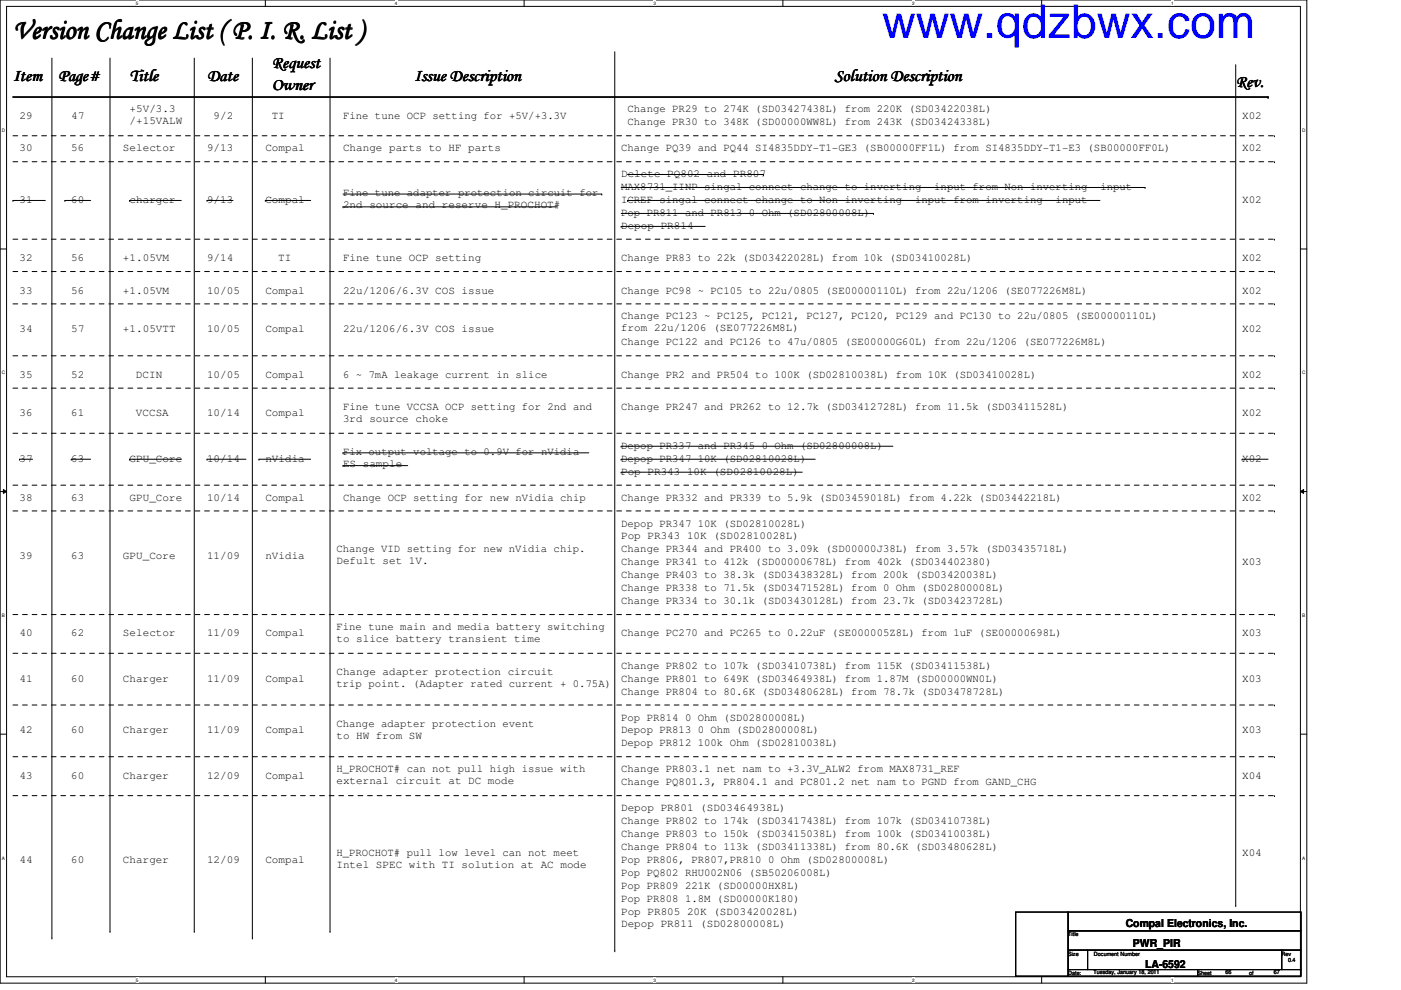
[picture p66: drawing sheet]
<svg xmlns="http://www.w3.org/2000/svg" width="297mm" height="210mm" viewBox="0 0 297 210" stroke-linecap="round" stroke-linejoin="round" font-family="sans-serif">
<defs><g id="words">
<text font-size="9.9" fill="#00f" x="187" y="8">www.qdzbwx.com</text>
<text font-size="5.9" x="2.8" y="8.1">Version Change List ( P. I. R. List )</text>
<g font-size="3.7">
<text x="2.7" y="17.1">Item</text>
<text x="12.4" y="17.2">Page#</text>
<text x="27.6" y="17.1">Title</text>
<text x="44" y="17.1">Date</text>
<text x="57.7" y="14.4">Request</text>
<text x="87.9" y="17.1">Issue Description</text>
<text x="177" y="17.1">Solution Description</text>
<text x="57.7" y="19">Owner</text>
<text x="262.1" y="18.5">Rev.</text>
</g>
<g font-size="2.3">
<text x="27.5" y="23.8">+5V/3.3</text>
<text x="133.1" y="23.8">Change PR29 to 274K (SD03427438L) from 220K (SD03422038L)</text>
<text x="4.1" y="25.2">29</text>
<text x="15.1" y="25.2">47</text>
<text x="27.5" y="26.4">/+15VALW</text>
<text x="45.3" y="25.2">9/2</text>
<text x="57.6" y="25.2">TI</text>
<text x="72.7" y="25.2">Fine tune OCP setting for +5V/+3.3V</text>
<text x="133.1" y="26.6">Change PR30 to 348K (SD00000WW8L) from 243K (SD03424338L)</text>
<text x="263.4" y="25.2">X02</text>
<text x="4.1" y="32">30</text>
<text x="15.1" y="32">56</text>
<text x="26.1" y="32">Selector</text>
<text x="43.9" y="32">9/13</text>
<text x="56.3" y="32">Compal</text>
<text x="72.7" y="32">Change parts to HF parts</text>
<text x="131.7" y="32">Change PQ39 and PQ44 SI4835DDY-T1-GE3 (SB00000FF1L) from SI4835DDY-T1-E3 (SB00000FF0L)</text>
<text x="263.4" y="32">X02</text>
<text x="72.7" y="41.7">Fine tune adapter protection circuit for</text>
<text x="131.7" y="40.3">MAX8731_IINP singal connect change to inverting</text>
<text x="131.7" y="37.5">Delete PQ802 and PR807</text>
<text x="198.1" y="40.3">input from Non-inverting</text>
<text x="233.3" y="40.3">input</text>
<text x="4.1" y="43.1">31</text>
<text x="15.1" y="43.1">60</text>
<text x="27.5" y="43.1">charger</text>
<text x="43.9" y="43.1">9/13</text>
<text x="56.3" y="43.1">Compal</text>
<text x="72.7" y="44.2">2nd source and reserve H_PROCHOT#</text>
<text x="131.7" y="43.1">ICREF singal connect change to Non-inverting</text>
<text x="131.7" y="45.8">Pop PR811 and PR813 0 Ohm (SD02800008L)</text>
<text x="194" y="43.1">input from inverting</text>
<text x="223.8" y="43.1">input</text>
<text x="263.4" y="43.1">X02</text>
<text x="131.7" y="48.5">Depop PR814</text>
<text x="4.1" y="55.4">32</text>
<text x="15.1" y="55.4">56</text>
<text x="26.1" y="55.4">+1.05VM</text>
<text x="43.9" y="55.4">9/14</text>
<text x="59" y="55.4">TI</text>
<text x="72.7" y="55.4">Fine tune OCP setting</text>
<text x="131.7" y="55.4">Change PR83 to 22k (SD03422028L) from 10k (SD03410028L)</text>
<text x="263.4" y="55.4">X02</text>
<text x="4.1" y="62.2">33</text>
<text x="15.1" y="62.2">56</text>
<text x="26.1" y="62.2">+1.05VM</text>
<text x="43.9" y="62.2">10/05</text>
<text x="56.3" y="62.2">Compal</text>
<text x="72.7" y="62.2">22u/1206/6.3V COS issue</text>
<text x="131.7" y="62.2">Change PC98 ~ PC105 to 22u/0805 (SE00000110L) from 22u/1206 (SE077226M8L)</text>
<text x="263.4" y="62.2">X02</text>
<text x="4.1" y="70.5">34</text>
<text x="15.1" y="70.5">57</text>
<text x="26.1" y="70.5">+1.05VTT</text>
<text x="43.9" y="70.5">10/05</text>
<text x="56.3" y="70.5">Compal</text>
<text x="72.7" y="70.5">22u/1206/6.3V COS issue</text>
<text x="131.7" y="67.7">Change PC123 ~ PC125, PC121, PC127, PC120, PC129 and PC130 to 22u/0805 (SE00000110L)</text>
<text x="131.7" y="70.3">from 22u/1206 (SE077226M8L)</text>
<text x="263.4" y="70.5">X02</text>
<text x="131.7" y="73.2">Change PC122 and PC126 to 47u/0805 (SE00000G60L) from 22u/1206 (SE077226M8L)</text>
<text x="4.1" y="80.1">35</text>
<text x="15.1" y="80.1">52</text>
<text x="28.8" y="80.1">DCIN</text>
<text x="43.9" y="80.1">10/05</text>
<text x="56.3" y="80.1">Compal</text>
<text x="72.7" y="80.1">6 ~ 7mA leakage current in slice</text>
<text x="131.7" y="80.1">Change PR2 and PR504 to 100K (SD02810038L) from 10K (SD03410028L)</text>
<text x="263.4" y="80.1">X02</text>
<text x="4.1" y="88.3">36</text>
<text x="15.1" y="88.3">61</text>
<text x="28.8" y="88.3">VCCSA</text>
<text x="43.9" y="88.3">10/14</text>
<text x="56.3" y="88.3">Compal</text>
<text x="72.7" y="86.9">Fine tune VCCSA OCP setting for 2nd and</text>
<text x="72.7" y="89.5">3rd source choke</text>
<text x="131.7" y="86.9">Change PR247 and PR262 to 12.7k (SD03412728L) from 11.5k (SD03411528L)</text>
<text x="263.4" y="88.3">X02</text>
<text x="131.7" y="95.2">Depop PR337 and PR345 0 Ohm (SD02800008L)</text>
<text x="4.1" y="97.9">37</text>
<text x="15.1" y="97.9">63</text>
<text x="27.5" y="97.9">GPU_Core</text>
<text x="43.9" y="97.9">10/14</text>
<text x="56.3" y="97.9">nVidia</text>
<text x="72.7" y="96.5">Fix output voltage to 0.9V for nVidia</text>
<text x="72.7" y="99.1">ES sample</text>
<text x="131.7" y="97.9">Depop PR347 10K (SD02810028L)</text>
<text x="131.7" y="100.6">Pop PR343 10K (SD02810028L)</text>
<text x="263.4" y="97.9">X02</text>
<text x="4.1" y="106.1">38</text>
<text x="15.1" y="106.1">63</text>
<text x="27.5" y="106.1">GPU_Core</text>
<text x="43.9" y="106.1">10/14</text>
<text x="56.3" y="106.1">Compal</text>
<text x="72.7" y="106.1">Change OCP setting for new nVidia chip</text>
<text x="131.7" y="106.1">Change PR332 and PR339 to 5.9k (SD03459018L) from 4.22k (SD03442218L)</text>
<text x="263.4" y="106.1">X02</text>
<text x="131.7" y="111.6">Depop PR347 10K (SD02810028L)</text>
<text x="4.1" y="118.5">39</text>
<text x="15.1" y="118.5">63</text>
<text x="26.1" y="118.5">GPU_Core</text>
<text x="43.9" y="118.5">11/09</text>
<text x="56.3" y="118.5">nVidia</text>
<text x="71.3" y="117.1">Change VID setting for new nVidia chip.</text>
<text x="71.3" y="119.6">Defult set 1V.</text>
<text x="131.7" y="114.3">Pop PR343 10K (SD02810028L)</text>
<text x="131.7" y="117.1">Change PR344 and PR400 to 3.09k (SD00000J38L) from 3.57k (SD03435718L)</text>
<text x="131.7" y="119.8">Change PR341 to 412k (SD00000678L) from 402k (SD034402380)</text>
<text x="263.4" y="119.8">X03</text>
<text x="131.7" y="122.6">Change PR403 to 38.3k (SD03438328L) from 200k (SD03420038L)</text>
<text x="131.7" y="125.3">Change PR338 to 71.5k (SD03471528L) from 0 Ohm (SD02800008L)</text>
<text x="131.7" y="128.1">Change PR334 to 30.1k (SD03430128L) from 23.7k (SD03423728L)</text>
<text x="4.1" y="134.9">40</text>
<text x="15.1" y="134.9">62</text>
<text x="26.1" y="134.9">Selector</text>
<text x="43.9" y="134.9">11/09</text>
<text x="56.3" y="134.9">Compal</text>
<text x="71.3" y="133.6">Fine tune main and media battery switching</text>
<text x="71.3" y="136.1">to slice battery transient time</text>
<text x="131.7" y="134.9">Change PC270 and PC265 to 0.22uF (SE000005Z8L) from 1uF (SE00000698L)</text>
<text x="263.4" y="134.9">X03</text>
<text x="71.3" y="143.2">Change adapter protection circuit</text>
<text x="131.7" y="141.8">Change PR802 to 107k (SD03410738L) from 115K (SD03411538L)</text>
<text x="4.1" y="144.5">41</text>
<text x="15.1" y="144.5">60</text>
<text x="26.1" y="144.5">Charger</text>
<text x="43.9" y="144.5">11/09</text>
<text x="56.3" y="144.5">Compal</text>
<text x="71.3" y="145.7">trip point. (Adapter rated current + 0.75A)</text>
<text x="131.7" y="144.5">Change PR801 to 649K (SD03464938L) from 1.87M (SD00000WN0L)</text>
<text x="131.7" y="147.3">Change PR804 to 80.6K (SD03480628L) from 78.7k (SD03478728L)</text>
<text x="263.4" y="144.5">X03</text>
<text x="4.1" y="155.5">42</text>
<text x="15.1" y="155.5">60</text>
<text x="26.1" y="155.5">Charger</text>
<text x="43.9" y="155.5">11/09</text>
<text x="56.3" y="155.5">Compal</text>
<text x="71.3" y="154.1">Change adapter protection event</text>
<text x="131.7" y="152.8">Pop PR814 0 Ohm (SD02800008L)</text>
<text x="131.7" y="155.5">Depop PR813 0 Ohm (SD02800008L)</text>
<text x="263.4" y="155.5">X03</text>
<text x="71.3" y="156.7">to HW from SW</text>
<text x="131.7" y="158.2">Depop PR812 100k Ohm (SD02810038L)</text>
<text x="4.1" y="165.1">43</text>
<text x="15.1" y="165.1">60</text>
<text x="26.1" y="165.1">Charger</text>
<text x="43.9" y="165.1">12/09</text>
<text x="56.3" y="165.1">Compal</text>
<text x="71.3" y="163.7">H_PROCHOT# can not pull high issue with</text>
<text x="71.3" y="166.3">external circuit at DC mode</text>
<text x="131.7" y="163.7">Change PR803.1 net nam to +3.3V_ALW2 from MAX8731_REF</text>
<text x="131.7" y="166.5">Change PQ801.3, PR804.1 and PC801.2 net nam to PGND from GAND_CHG</text>
<text x="263.4" y="165.1">X04</text>
<text x="131.7" y="172">Depop PR801 (SD03464938L)</text>
<text x="131.7" y="174.7">Change PR802 to 174k (SD03417438L) from 107k (SD03410738L)</text>
<text x="131.7" y="177.5">Change PR803 to 150k (SD03415038L) from 100k (SD03410038L)</text>
<text x="4.1" y="182.9">44</text>
<text x="15.1" y="182.9">60</text>
<text x="26.1" y="182.9">Charger</text>
<text x="43.9" y="182.9">12/09</text>
<text x="56.3" y="182.9">Compal</text>
<text x="71.3" y="181.6">H_PROCHOT# pull low level can not meet</text>
<text x="71.3" y="184.1">Intel SPEC with TI solution at AC mode</text>
<text x="131.7" y="180.2">Change PR804 to 113k (SD03411338L) from 80.6K (SD03480628L)</text>
<text x="131.7" y="182.9">Pop PR806, PR807,PR810 0 Ohm (SD02800008L)</text>
<text x="131.7" y="185.7">Pop PQ802 RHU002N06 (SB50206008L)</text>
<text x="263.4" y="181.6">X04</text>
<text x="131.7" y="188.4">Pop PR809 221K (SD00000HX8L)</text>
<text x="131.7" y="191.2">Pop PR808 1.8M (SD00000K180)</text>
<text x="131.7" y="193.9">Pop PR805 20K (SD03420028L)</text>
<text x="131.7" y="196.6">Depop PR811 (SD02800008L)</text>
<text x="238.7" y="196.6">Compal Electronics, Inc.</text>
<text x="240.2" y="200.9">PWR_PIR</text>
<text x="242.8" y="205.1">LA-6592</text>
</g>
<g font-size="1.2">
<text x="226.5" y="198.5">Title</text>
<text x="226.5" y="202.6">Size</text>
<text x="231.9" y="202.6">Document Number</text>
<text x="271.7" y="202.6">Rev</text>
<text x="226.5" y="206.7">Date:</text>
<text x="231.8" y="206.6">Tuesday, January 18, 2011</text>
<text x="253.9" y="206.7">Sheet</text>
<text x="259.8" y="206.6">66</text>
<text x="264.9" y="206.7">of</text>
<text x="270.1" y="206.6">67</text>
<text x="273.1" y="204">0.4</text>
</g>
<g font-size="1">
<text x="28.8" y="1">5</text>
<text x="83.7" y="1">4</text>
<text x="138.6" y="1">3</text>
<text x="193.4" y="1">2</text>
<text x="248.3" y="1">1</text>
<text x=".4" y="27.9">D</text>
<text x="276.1" y="27.9">D</text>
<text x=".4" y="79.4">C</text>
<text x="276.1" y="79.4">C</text>
<text x=".4" y="130.8">B</text>
<text x="276.1" y="130.8">B</text>
<text x=".4" y="182.2">A</text>
<text x="276.1" y="182.2">A</text>
<text x="28.8" y="208.1">5</text>
<text x="83.7" y="208.1">4</text>
<text x="138.6" y="208.1">3</text>
<text x="193.4" y="208.1">2</text>
<text x="248.3" y="208.1">1</text>
</g>
</g></defs>
<path d="M0 0h277.1v208.4h-277.1zM1.4 1.4h274.3v205.7h-274.3z" fill="none" stroke="#000" stroke-width=".21"/>
<g fill="#fff">
<path d="M28.8 .1h.6v1.1h-.6z"/>
<path d="M28.8 207.2h.6v1.1h-.6z"/>
</g>
<path d="M56.3 0v1.4M56.3 207.1v1.3" fill="none" stroke="#000" stroke-width=".21"/>
<g fill="#fff">
<path d="M83.7 .1h.5v1.1h-.5z"/>
<path d="M83.7 207.2h.5v1.1h-.5z"/>
</g>
<path d="M111.1 0v1.4M111.1 207.1v1.3" fill="none" stroke="#000" stroke-width=".21"/>
<g fill="#fff">
<path d="M138.6 .1h.5v1.1h-.5z"/>
<path d="M138.6 207.2h.5v1.1h-.5z"/>
</g>
<path d="M166 0v1.4M166 207.1v1.3" fill="none" stroke="#000" stroke-width=".21"/>
<g fill="#fff">
<path d="M193.4 .1h.6v1.1h-.6z"/>
<path d="M193.4 207.2h.6v1.1h-.6z"/>
</g>
<path d="M220.8 0v1.4M220.8 207.1v1.3" fill="none" stroke="#000" stroke-width=".21"/>
<g fill="#fff">
<path d="M248.3 .1h.5v1.1h-.5z"/>
<path d="M248.3 207.2h.5v1.1h-.5z"/>
<path d="M.4 27.1h.7v1.1h-.7z"/>
<path d="M276.1 27.1h.7v1.1h-.7z"/>
<path d="M.4 78.5h.7v1.1h-.7z"/>
<path d="M276.1 78.5h.7v1.1h-.7z"/>
</g>
<path d="M0 52.8h1.4M275.7 52.8h1.4" fill="none" stroke="#000" stroke-width=".21"/>
<g fill="#fff">
<path d="M.4 129.9h.6v1.1h-.6z"/>
<path d="M276.1 129.9h.6v1.1h-.6z"/>
</g>
<path d="M0 104.2h1.4M.7 103.8l.7 .4-.7 .4zM275.7 104.2l.7-.4v.8zM275.7 104.2h1.4" fill="none" stroke="#000" stroke-width=".21"/>
<path d="M.7 103.8l.7 .4-.7 .4zM275.7 104.2l.7-.4v.8z" fill="#000"/>
<g fill="#fff">
<path d="M.4 181.4h.6v1.1h-.6z"/>
<path d="M276.1 181.4h.6v1.1h-.6z"/>
</g>
<g fill="none" stroke="#000" stroke-width=".21">
<path d="M11 12.3v186.6M23.3 12.3v185.2M41.2 12.3v185.2M53.5 12.3v186.6M70 12.3v185.2M130.3 11v190.6M262 13.7v178.3M131.7 39.8h111.1M133 37h28.9M161.9 37h.1M242.8 39.8h.1M2.7 42.5h.1"/>
<path d="M2.7 42.5h6.9M13.8 42.5h.1M13.8 42.5h5.4M27.5 42.5h.1M27.5 42.5h10.9M43.9 42.5h.1M43.9 42.5h5.5M56.3 42.5h.1M56.3 42.5h9.6M72.7 43.9h.1M72.7 41.1h54.9M72.7 43.9h45.3"/>
<path d="M127.6 41.1h.1M131.7 48h.1M131.7 45.3h53.5M131.7 48h17.8M133 42.5h.1M133 42.5h100.2M185.2 45.3h.1M4.1 97.4h.1M4.1 97.4h2.8M15.1 97.4h.1M15.1 97.4h4.1M27.5 97.4h.1"/>
<path d="M27.5 97.4h10.9M43.9 97.4h.1M43.9 97.4h8.3M54.9 97.4h.1M54.9 97.4h11M72.7 96h.1M72.7 98.7h.1M72.7 96h52.1M72.7 98.7h13.7M131.7 94.6h.1M131.7 97.4h.1M131.7 94.6h57.6"/>
<path d="M131.7 97.4h41.1M263.4 97.4h.1M263.4 97.4h5.5M131.7 100.1h.1M131.7 100.1h38.4M0 155.7h1.4M275.7 155.7h1.4M11 198.9h.1M23.3 197.5h.1M41.2 197.5h.1M53.5 198.9h.1M70 197.5h.1"/>
<path d="M215.3 193.4h11.2v13.6h-11.2zM226.5 193.4h49.3v4h-49.3zM226.5 197.4h49.3v4.1h-49.3zM262 192h.1M130.3 201.6h.1M226.5 201.5h4.1v4.1h-4.1zM226.5 205.6h27.4v1.4h-27.4zM230.6 201.5h41.1v4.1h-41.1zM253.9 205.6h21.9v1.4h-21.9zM271.7 201.5h4.1v4.1h-4.1z"/>
</g>
<path d="M2.7 20.6h266.2" fill="none" stroke="#000" stroke-width=".38"/>
<circle cx="268.9" cy="20.6" r=".19" fill="#000"/>
<g fill="none" stroke="#000" stroke-width=".21" stroke-dasharray="1 1 1 1 1 1 1 1">
<path d="M2.7 28.8h267.5M2.7 34.3h267.5M270.2 28.8h.1M270.2 34.3h.1M2.7 50.7h267.5M2.7 57.6h267.5M270.2 50.7h.1M270.2 57.6h.1M2.7 64.4h267.5M2.7 75.4h267.5M270.2 64.4h.1M270.2 75.4h.1"/>
<path d="M2.7 82.3h267.5M2.7 91.9h267.5M270.2 82.3h.1M270.2 91.9h.1M2.7 102.9h267.5M2.7 108.3h267.5M270.2 102.9h.1M270.2 108.3h.1M2.7 130.3h267.5M2.7 138.5h267.5M270.2 130.3h.1M270.2 138.5h.1"/>
<path d="M2.7 149.5h267.5M270.2 149.5h.1M2.7 160.4h267.5M2.7 168.7h267.5M270.2 160.4h.1M270.2 168.7h.1"/>
</g>
<use href="#words"/>
</svg>
